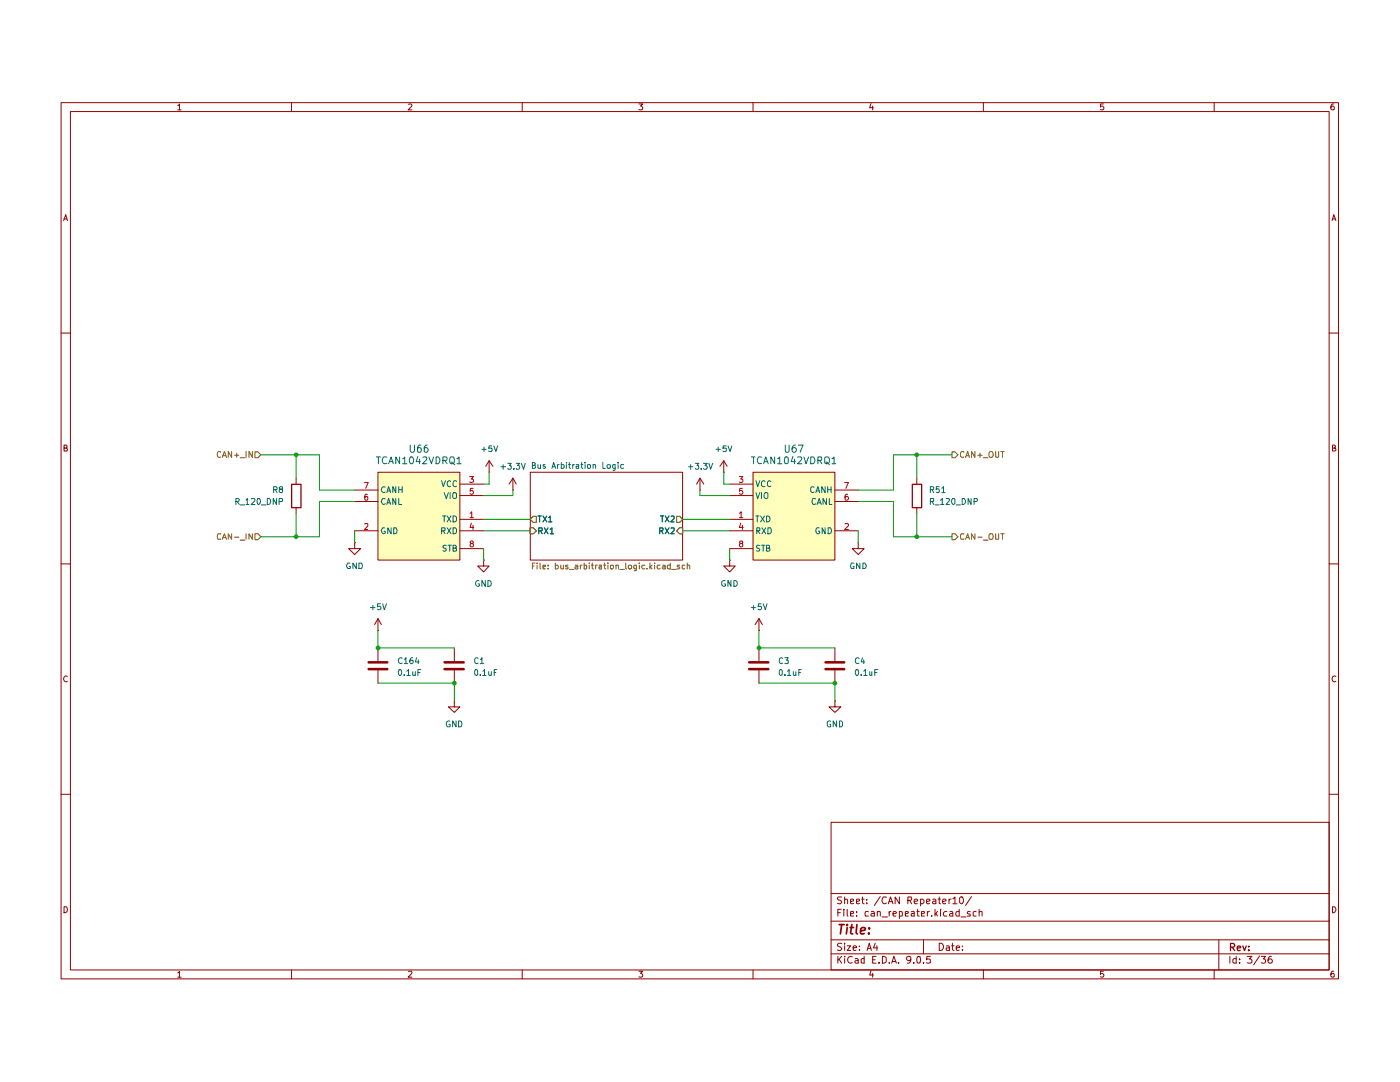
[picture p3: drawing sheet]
<svg xmlns="http://www.w3.org/2000/svg" width="279mm" height="216mm" viewBox="0 0 279 216" stroke-linecap="round" stroke-linejoin="round" font-family="sans-serif">
<g fill="none" stroke="#910000" stroke-width=".2">
<path d="M12.2 20.5h254.9v174.8h-254.9zM14.1 22.3h251.2v171.2h-251.2zM35.5 21.1l.3-.4v1.2M35.5 21.9h.6M58.2 20.5v1.8M81.5 20.8l.5-.1 .2 .4-.8 .8h.8M104.2 20.5v1.8M127.5 20.7h.8l-.5 .5 .5 .2-.1 .4h-.7M150.3 20.5v1.8M173.8 20.7l-.2 .8h.7M174.2 21.2v.7M196.3 20.5v1.8"/>
<path d="M220.2 20.7h-.6v.6l.4-.1 .3 .2-.1 .4h-.6M242.3 20.5v1.8M266.2 20.7h-.3a.73 .73 0 0 0 0 1.2l.4-.1v-.5l-.4-.1-.3 .2M12.7 44l.4-1.2 .4 1.2M12.8 43.7h.6M265.9 44l.3-1.2 .4 1.2M265.9 43.7h.6M12.2 66.5h1.9M265.3 66.5h1.8M12.8 89.4l.6-.1v-.3l-.2-.2h-.4v1.2h.6l.1-.3-.3-.3M265.9 89.4l.5-.1v-.4l-.5-.1v1.2h.5l.2-.3-.3-.3M12.2 112.5h1.9"/>
<path d="M265.3 112.5h1.8M13.5 135a.55 .55 0 0 0-.8 .5 .55 .55 0 0 0 .8 .5M266.6 135l-.2-.1a.6 .6 0 0 0-.6 .6 .6 .6 0 0 0 .6 .6l.2-.1M12.2 158.5h1.9M265.3 158.5h1.8M165.9 164.1h99.4v29.4h-99.4zM165.9 178.3h99.4M168 179h-.7l-.2 .2 .1 .3 .5 .2 .3 .4-.3 .2h-.6M168.6 179.6l.1-.2 .5 .2v.7M168.6 179v1.3M169.8 179.9l.5-.2v-.2h-.5v.8h.5M170.9 179.9l.6-.2v-.2h-.6v.8h.6"/>
<path d="M172 179.4h.5M172.1 179v1.2l.4 .1M173 179.5v.1M175.7 178.9l-1.2 1.8M176.9 179.1l-.6-.1a.71 .71 0 0 0-.3 .9 .71 .71 0 0 0 .9 .4v-.1M177.5 179.9h.6M179.5 179v1.3l-.9-1.3v1.3M181.2 179.7h.5a.42 .42 0 0 0 .2-.7h-.7v1.3M181.5 179.7l.4 .6M182.5 179.9l.6-.2-.1-.3-.5 .2v.6l.2 .1h.3M183.7 179.5l.4-.1 .3 .3v.4l-.3 .2h-.4M183.7 179.4v1.4"/>
<path d="M184.9 179.9l.7-.2-.2-.3h-.3l-.2 .2v.6l.2 .1h.4M186.2 179.5l.3-.1 .3 .2v.7M186.8 179.7l-.7 .3 .2 .3h.5M187.2 179.4h.5M187.4 179v1.3h.3M188.1 179.9l.7-.2-.2-.3h-.3l-.2 .2v.6l.2 .1h.4M189.4 179.4v.9M189.8 179.4l-.3 .1-.1 .2M190.2 179.3h.1l.3-.3v1.3M191.6 179.1l.5-.1a.89 .89 0 0 1-.2 1.3l-.4-.2zM193.9 178.9l-1.2 1.8M12.8 180.9h.4a.66 .66 0 0 1 .2 .8 .66 .66 0 0 1-.6 .4z"/>
<path d="M35.5 194.1l.3-.3v1.2M35.5 195h.6M58.2 193.5v1.8M81.5 193.9l.6-.1 .1 .3-.8 .9h.8M104.2 193.5v1.8M127.5 193.8h.8l-.5 .4 .5 .3-.1 .4h-.7M150.3 193.5v1.8M165.9 190.3h99.4M165.9 187.5h99.4M165.9 183.8h99.4M167.2 190.8v1.4M167.2 182.1h.5"/>
<path d="M167.5 191.4l.5 .8M167.9 181.4h-.7v1.4M168 188.3a.51 .51 0 0 0-.6-.1 .51 .51 0 0 0-.3 .4l.2 .2a.74 .74 0 0 1 .7 .6l-.3 .3-.6-.1M168 190.8l-.8 .8M168.4 181.4v.2M168.4 181.9v.9M168.6 190.8v.1M168.6 188.2v.2M168.6 188.7v1M168.6 191.3v.9M169.1 188.7h.7l-.7 1h.7M169.1 181.4v1.2l.1 .2"/>
<path d="M169.8 182.4l.5-.2v-.3h-.5v.9h.5M170.1 190.9a.66 .66 0 0 0-.9 .6 .66 .66 0 0 0 .9 .6M170.3 189.1h.6v-.3l-.5-.1-.1 .2v.7h.6M170.7 191.3h.5l.1 .9M170.9 182.7v.1M170.9 181.9v.2M171.3 191.6l-.7 .3 .2 .3 .5-.1M171.5 189.5v.2M171.5 188.8v.1M172.5 191.3h-.4l-.2 .1v.7h.6M172.5 190.8v1.4M173 180.2v.1"/>
<path d="M173.1 189.7l.4-1.5 .4 1.5M173.1 189.2h.7M173.3 181.9h-.4l-.3 .3 .1 .6h.6M173.8 193.7l-.2 .9h.7M173.9 181.9h.3l.3 .2v.7h-.6l-.1-.3 .7-.3M174.2 194.2v.8M174.2 191.5h.5M174.7 188.2l-.4 .9h.9M174.8 190.8h-.6v1.4h.6M175 188.7v1M175.1 182l.2-.1h.4v.9M175.1 181.9v.9"/>
<path d="M175.4 192.1v.1M176 183h1.1M176.1 190.8h.3l.5 .4v.7l-.5 .3h-.3zM177.3 180.3l.4-1.3 .5 1.3M177.5 192.1v.1M177.5 181.9v.9M177.8 181.9h-.3v.3M178 192.2l.4-1.4 .5 1.4M178.1 191.9h.6M178.2 182.4l.7-.2-.1-.3h-.4l-.2 .2 .1 .7h.5M179.3 192.1v.1M179.5 181.9h.3l.3 .1v.7l-.6 .1"/>
<path d="M179.5 181.9v1.4M180.7 182.4l.6-.2v-.3h-.6v.9h.6M181.8 191.4l-.3 .3h-.2l-.4-.3 .1-.5h.7a.97 .97 0 0 1-.3 1.3h-.3M181.9 181.9h.6v.9h-.6v-.4l.6-.2M182.4 192.1v.1M183 181.9h.5M183 190.9h.6v1.2h-.6zM183.1 181.4v1.2l.1 .2h.3M183.9 182.4l.6-.2v-.3h-.6v.9h.6M184.3 192.1v.1M184.3 187.5v2.8M185.1 181.9v.9"/>
<path d="M185.5 181.9l-.4 .3M185.7 190.8h-.7l-.1 .7 .2-.2 .5 .1 .1 .7h-.8M185.9 182.7v.1M186.6 181.4v1.4M186.8 182.3l.3 .5M187.1 181.9l-.5 .6M187.4 188.2a.73 .73 0 0 1 .9 .7 .73 .73 0 0 1-.9 .8zM187.7 181.4v.2M187.7 181.9v.9M188.9 188.8l.3-.1 .3 .2v.8M189 181.9h-.4l-.3 .3 .2 .6h.5M189.5 189.1h-.6l-.1 .2 .2 .4 .5-.1"/>
<path d="M189.6 181.9h.4l.2 .2v.7h-.6l-.1-.3 .7-.3M189.9 188.7h.5M190.1 188.2v1.2l.3 .3M190.2 180.3h.8M190.8 189.1h.7l-.1-.3-.4-.1-.2 .2 .1 .7h.5M191.4 181.4v1.4l-.6-.1a.6 .6 0 0 1 .2-.8h.4M191.8 183h1M192.1 189.5v.2M192.1 188.8v.1M193.6 181.9a.35 .35 0 0 0-.4 0 .35 .35 0 0 0-.2 .3l.6 .3v.3h-.6M194.8 181.9h-.3l-.3 .1v.7l.6 .1M195.4 182l.3-.1h.3v.9"/>
<path d="M195.4 181.4v1.4M196.3 193.5v1.8M220.2 193.8h-.6v.6l.4-.2 .3 .3-.1 .4h-.6M242.3 193.5v1.8M243.2 187.5v6M245.4 190.8v1.4M246.7 191.3h-.4l-.3 .2 .1 .6h.6M246.7 190.8v1.4M247.4 192.1v.1M247.4 191.3v.2M248.9 190.8h.9l-.5 .5 .5 .3v.5h-.9M251.4 190.8l-1.2 1.7"/>
<path d="M251.7 190.8h.9l-.5 .5 .4 .1 .1 .2-.1 .5h-.8M253.7 190.8a.57 .57 0 0 0-.6 .6l.1 .7h.6l.1-.5-.2-.3h-.4l-.2 .3M265.9 180.9h.5a.66 .66 0 0 1 .2 .8 .66 .66 0 0 1-.7 .4zM266.2 193.8l-.4 .1-.2 .8 .3 .3 .4-.1v-.5l-.2-.2h-.2l-.3 .3"/>
</g>
<path d="M245.6 189h.6l.2-.2-.1-.4-.1-.1h-.6v1.4M245.9 189l.5 .7M246.9 189.2l.7-.1-.1-.3h-.4l-.2 .1 .1 .7h.5M248 188.8l.4 .9 .3-.9M249.2 189.5v.2M249.2 188.8v.1" fill="none" stroke="#910000" stroke-width=".25"/>
<path d="M167.5 184.5h1M168 184.5l-.3 1.8M169.1 184.5v.2M169.1 185.1l-.2 1.2M169.7 185.1h.6M170 184.5l-.2 1.6v.2h.4M171 184.5l-.1 1.6 .2 .2M171.8 185.8l.8-.2v-.4a.6 .6 0 0 0-.8 .1v1h.7M173.4 186.2v.1M173.5 185.2v.1" fill="none" stroke="#910000" stroke-width=".34"/>
<path d="M106.4 103h.6v1.2h-.6l-.6-.6z" fill="#fff"/>
<path d="M106.4 103h.6v1.2h-.6l-.6-.6z" fill="none" stroke="#765500" stroke-width=".2"/>
<path d="M107.4 103h.6M107.7 103v1.1M108.4 103l.7 1.1M109.1 103l-.7 1.1M109.5 103.3l.3-.3v1.1M109.5 104.1h.6" fill="none" stroke="#006665" stroke-width=".2"/>
<path d="M135 105.9l.6-.6h.6v1.2h-.6z" fill="#fff"/>
<path d="M135.6 105.3h.6v1.2h-.6l-.6-.6z" fill="none" stroke="#765500" stroke-width=".2"/>
<path d="M131.7 105.9h.5l.1-.2-.1-.4h-.5v1.2M132 105.9l.3 .6M132.8 105.3l.7 1.2M133.5 105.3l-.7 1.2M133.9 105.4l.5-.1 .1 .5-.6 .7h.6" fill="none" stroke="#006665" stroke-width=".2"/>
<path d="M135 103h.6l.6 .6-.6 .6h-.6z" fill="#fff"/>
<path d="M135 103h.6l.6 .6-.6 .6h-.6z" fill="none" stroke="#765500" stroke-width=".2"/>
<path d="M131.8 103h.6M132.2 103v1.1M132.8 103l.7 1.1M133.5 103l-.7 1.1M133.9 103h.6v.5l-.6 .6h.6" fill="none" stroke="#006665" stroke-width=".2"/>
<path d="M105.8 105.3h.6l.6 .6-.6 .6h-.6z" fill="#fff"/>
<path d="M105.8 105.3h.6l.6 .6-.6 .6h-.6z" fill="none" stroke="#765500" stroke-width=".2"/>
<path d="M107.5 105.9l.7-.1v-.4l-.7-.1v1.2M107.9 105.9l.3 .6M108.6 105.3l.8 1.2M109.4 105.3l-.8 1.2M109.8 105.7l.3-.4v1.2M109.8 106.5h.7" fill="none" stroke="#006665" stroke-width=".2"/>
<path d="M105.8 94.2h30.4v17.6h-30.4z" fill="#fff"/>
<g fill="#ffb">
<path d="M150.3 94.2h16.3v17.6h-16.3z"/>
<path d="M75.4 94.2h16.4v17.6h-16.4z"/>
</g>
<path d="M106.4 103h.6v1.2h-.6l-.6-.6z" fill="#fff"/>
<path d="M106.4 103h.6v1.2h-.6l-.6-.6z" fill="none" stroke="#765500" stroke-width=".2"/>
<path d="M107.4 103h.6M107.7 103v1.1M108.4 103l.7 1.1M109.1 103l-.7 1.1M109.5 103.3l.3-.3v1.1M109.5 104.1h.6" fill="none" stroke="#006665" stroke-width=".2"/>
<path d="M135 105.9l.6-.6h.6v1.2h-.6z" fill="#fff"/>
<path d="M135.6 105.3h.6v1.2h-.6l-.6-.6z" fill="none" stroke="#765500" stroke-width=".2"/>
<path d="M131.7 105.9h.5l.1-.2-.1-.4h-.5v1.2M132 105.9l.3 .6M132.8 105.3l.7 1.2M133.5 105.3l-.7 1.2M133.9 105.4l.5-.1 .1 .5-.6 .7h.6" fill="none" stroke="#006665" stroke-width=".2"/>
<path d="M135 103h.6l.6 .6-.6 .6h-.6z" fill="#fff"/>
<path d="M135 103h.6l.6 .6-.6 .6h-.6z" fill="none" stroke="#765500" stroke-width=".2"/>
<path d="M131.8 103h.6M132.2 103v1.1M132.8 103l.7 1.1M133.5 103l-.7 1.1M133.9 103h.6v.5l-.6 .6h.6" fill="none" stroke="#006665" stroke-width=".2"/>
<path d="M105.8 105.3h.6l.6 .6-.6 .6h-.6z" fill="#fff"/>
<path d="M105.8 105.3h.6l.6 .6-.6 .6h-.6z" fill="none" stroke="#765500" stroke-width=".2"/>
<g fill="none" stroke="#006665" stroke-width=".2">
<path d="M150.9 95.9l.3 1.2 .4-1.2M150.9 98.3l.3 1.2 .4-1.2M152 98.3v1.2M152.6 98.5l.2-.2 .4 .2v.9l-.4 .1-.2-.2zM152.7 96.1l-.2-.2-.4 .2-.1 .8a.45 .45 0 0 0 .7 .1M153.8 96.1l-.3-.2-.3 .4v.6l.3 .2 .3-.1M162.5 97.2l-.4-.1-.3 .3v.6l.3 .3 .4-.1M162.7 99.6l-.5-.1a.72 .72 0 0 0 .4 1.2l.1-.2M162.8 98.3l.4-1.2 .4 1.2M162.9 98h.6M164.7 97.1v1.2l-.7-1.2v1.2M164.9 99.5v1.2l-.6-1.2v1.2"/>
<path d="M165.2 97.1v1.2M165.2 97.7h.7M165.5 99.5v1.2h.5M165.9 97.1v1.2M107.5 105.9l.7-.1v-.4l-.7-.1v1.2M107.9 105.9l.3 .6M108.6 105.3l.8 1.2M109.4 105.3l-.8 1.2M109.8 105.7l.3-.4v1.2M109.8 106.5h.7M150.9 103h.6M151 105.9l.6-.1v-.5h-.6v1.2"/>
<path d="M151.1 103v1.1M151.3 105.9l.3 .6M151.6 108.9l-.5-.1-.1 .2 .1 .4h.3l.2 .2v.3h-.6M151.8 103l.8 1.1M152 108.8h.7M152.1 105.3l.7 1.2M152.3 108.8v1.2M152.6 103l-.8 1.1M152.8 105.3l-.7 1.2M153 103l.6 .1 .1 .4-.1 .5-.4 .1h-.2zM153 109.4h.4l.2-.4-.2-.2h-.4v1.2l.6-.1 .1-.3-.3-.2M153.2 105.3h.6l.1 .3v.6l-.3 .3h-.4z"/>
<path d="M163.1 100.7l.4-1.2 .4 1.2M163.2 100.3h.5M163.5 105.3h-.4a.67 .67 0 0 0-.3 .7 .67 .67 0 0 0 .5 .5l.3-.2v-.3h-.3M164.7 105.3v1.2l-.6-1.2v1.2M165.3 105.3h.4a.66 .66 0 0 1 .2 .8 .66 .66 0 0 1-.6 .4z"/>
</g>
<g fill="none" stroke="#910000" stroke-width=".2">
<path d="M105.8 94.2h30.4v17.6h-30.4zM139.7 97.8h.1M139.7 95.4l.8 1.2M139.7 95.4l-.7 1.2M139.7 95.4v2.4M144.4 94.2h.1M144.4 91.9l.7 1.1M144.4 91.9l-.7 1.1M144.4 91.9v2.3M145.6 96.6h4.7M145.6 98.9h4.7M150.3 94.2h16.3v17.6h-16.3z"/>
<path d="M166.6 97.8h4.7M145.6 111.8v1.1h1.1l-1.1 1.2-1.2-1.2h1.2M145.6 111.8h.1M145.6 103.6h4.7M145.6 105.9h4.7M145.6 109.5h4.7M166.6 105.9h4.7M166.6 100.1h4.7M171.3 108.3v1.2h1.2l-1.2 1.2-1.2-1.2h1.2M171.3 108.3h.1M151.5 125.8h.1M151.5 123.4l-.8 1.2"/>
<path d="M151.5 123.4l.6 1.2M151.5 123.4v2.4M151.5 129.3v2.6M151.5 133.8v2.5M166.6 139.9v1.2h1.2l-1.2 1.1-1.2-1.1h1.2M166.6 139.9h.1M166.6 129.3v2.6M166.6 133.8v2.5"/>
</g>
<path d="M149.5 132.2h3.8M149.5 133.5h3.8M164.8 132.2h3.7M164.8 133.5h3.7" fill="none" stroke="#910000" stroke-width=".51"/>
<path d="M147.6 95.1h.6l-.4 .5h.4v.5l-.2 .2-.4-.1M148.2 97.4h-.5l-.1 .6 .1-.1 .5 .1v.5l-.5 .1-.1-.1M168.6 96.3h.7l-.5 1.1M169.2 98.6h-.4l-.1 .3v.7l.4 .2 .2-.2v-.3l-.2-.2h-.4v.2M147.6 102.4l.3-.3v1.2M147.6 103.3h.6M147.8 104.4l-.2 .8h.7M147.8 108.5l-.2-.3 .2-.3 .4 .1v.2l-.2 .3a.36 .36 0 0 0-.4 .4 .36 .36 0 0 0 .5 .2 .36 .36 0 0 0 .1-.6h-.2M148.2 104.8v.9M168.7 104.6l.5-.1 .1 .3-.7 .9h.7" fill="none" stroke="#b90000" stroke-width=".2"/>
<path d="M190 106.5h.6l.6 .6-.6 .6h-.6z" fill="#fff"/>
<path d="M190 106.5h.6l.6 .6-.6 .6h-.6zM192.4 106.6l-.5-.1-.2 .3v.6l.2 .2 .5-.1M192.7 107.6l.4-1.1 .4 1.1M192.9 107.3h.5M194.6 106.5v1.1l-.7-1.1v1.1M195.2 107.2h.8M196.3 107.8h.9M197.5 106.5h.5l.2 .3-.2 .8h-.5l-.1-.3zM198.7 106.5l.1 1.1 .5-.1v-1M199.7 106.5h.7M200.1 106.5v1.1" fill="none" stroke="#765500" stroke-width=".2"/>
<path d="M190 90.2h.6l.6 .6-.6 .6h-.6z" fill="#fff"/>
<path d="M190 90.2h.6l.6 .6-.6 .6h-.6zM192.4 90.3l-.2-.2-.4 .2-.1 .7a.45 .45 0 0 0 .7 .2M192.7 91.3l.4-1.2 .4 1.2M192.9 90.9h.5M194.6 90.1v1.2l-.7-1.2v1.2M195.2 90.8h.8M195.6 90.4v.9M196.3 91.4h.9M197.4 90.3l.3-.2 .4 .2 .1 .6-.2 .3-.3 .1-.3-.2zM198.7 90.1v1.1l.2 .1 .4-.1v-1.1M199.7 90.1h.7M200.1 90.1v1.2" fill="none" stroke="#765500" stroke-width=".2"/>
<path d="M182.1 96.6h1.8v4.7h-1.8z" fill="none" stroke="#910000" stroke-width=".25"/>
<g fill="none" stroke="#910000" stroke-width=".2">
<path d="M70.8 97.8h4.6M75.4 94.2h16.4v17.6h-16.4zM91.8 96.6h4.7M91.8 98.9h4.7M97.6 94.2h.1M97.6 91.9l-.7 1.1M97.6 91.9l.8 1.1M97.6 91.9v2.3M102.4 97.8h.1M102.4 95.4l-.8 1.2M102.4 95.4l.6 1.2M102.4 95.4v2.4"/>
<path d="M183 95.4v1.2M70.8 108.3v1.2h1.2l-1.2 1.2-1.2-1.2h1.2M70.8 108.3h.1M70.8 105.9h4.6M70.8 100.1h4.6M91.8 103.6h4.7M91.8 105.9h4.7M91.8 109.5h4.7M96.5 111.8v1.1h1.1l-1.1 1.2-1.2-1.2h1.2M96.5 111.8h.1M183 101.3v1.1"/>
</g>
<path d="M72.7 96.3h.8l-.5 1.1M73.3 98.6h-.3l-.2 .3v.7l.2 .2 .4-.2v-.5h-.4l-.2 .2M93.7 95.1h.8l-.4 .5h.3l.1 .5-.3 .2-.5-.1M94.4 97.4h-.5l-.1 .6 .2-.1 .4 .1v.5l-.4 .1-.2-.1M72.8 104.6l.5-.1 .1 .5-.7 .7h.7M93.8 102.4l.3-.3v1.2M93.8 103.3h.7M94.1 104.4l-.3 .8h.8M94.1 108.5l-.3-.3 .3-.3 .3 .1 .1 .2-.3 .3a.36 .36 0 0 0-.4 .4 .36 .36 0 0 0 .5 .2 .36 .36 0 0 0 .1-.6h-.2M94.4 104.8v.9" fill="none" stroke="#b90000" stroke-width=".2"/>
<g fill="none" stroke="#006665" stroke-width=".2">
<path d="M76.9 97.2a.55 .55 0 0 0-.8 .5 .55 .55 0 0 0 .8 .5M76.9 99.6l-.5-.1a.67 .67 0 0 0-.3 .7 .67 .67 0 0 0 .5 .5l.3-.2M77.2 98.3l.4-1.2 .4 1.2M77.3 98h.6M79 97.1v1.2l-.6-1.2v1.2M79 99.5v1.2l-.6-1.2v1.2M79.6 99.5v1.2h.6M79.6 97.1v1.2M79.6 97.7h.7M80.3 97.1v1.2M88.1 95.9l.4 1.2 .4-1.2M88.6 98.3l.5 1.2 .4-1.2"/>
<path d="M89.8 98.3v1.2M89.9 96.1a.43 .43 0 0 0-.5 0 .43 .43 0 0 0-.2 .5l.1 .3 .3 .2 .3-.1M90.6 98.3l.5 .2v.8l-.5 .2a.78 .78 0 0 1 0-1.2zM91.1 96.1l-.2-.2-.4 .2-.1 .8a.45 .45 0 0 0 .7 .1M76.8 105.3h-.4a.67 .67 0 0 0-.3 .7 .67 .67 0 0 0 .5 .5l.3-.2v-.3h-.3M77.2 100.7l.4-1.2 .4 1.2M77.3 100.3h.6M78.1 105.3v1.2l-.7-1.2v1.2M78.6 105.3h.4a.66 .66 0 0 1 .2 .8 .66 .66 0 0 1-.6 .4zM88.1 105.9l.7-.1v-.4l-.7-.1v1.2M88.3 103h.7M88.5 105.9l.3 .6"/>
<path d="M88.6 103v1.1M89.1 108.9h-.6a.44 .44 0 0 0 0 .4 .44 .44 0 0 0 .5 .2v.4h-.6M89.2 103l.8 1.1M89.2 105.3l.8 1.2M89.4 108.8h.7M89.7 108.8v1.2M90 103l-.8 1.1M90 105.3l-.8 1.2M90.4 103h.4l.3 .2v.7l-.3 .2h-.4zM90.4 105.3h.5l.2 .3v.6l-.3 .3h-.4zM90.4 109.4h.4l.3-.4-.3-.2h-.4v1.2h.5l.2-.1v-.4l-.3-.1"/>
</g>
<path d="M50.9 106.5h.6l.6 .6-.6 .6h-.6z" fill="#fff"/>
<path d="M44 106.6l-.5-.1-.2 .5 .2 .6 .5-.1M44.4 107.6l.4-1.1 .4 1.1M44.5 107.3h.5M46.2 106.5v1.1l-.7-1.1v1.1M46.8 107.2h.9M47.9 107.8h.9M49.1 106.5v1.1M50.4 106.5v1.1l-.7-1.1v1.1M50.9 106.5h.6l.6 .6-.6 .6h-.6z" fill="none" stroke="#765500" stroke-width=".2"/>
<path d="M50.9 90.2h.6l.6 .6-.6 .6h-.6z" fill="#fff"/>
<g fill="none" stroke="#765500" stroke-width=".2">
<path d="M44 90.3l-.1-.2a.6 .6 0 0 0-.6 .6 .6 .6 0 0 0 .6 .6l.1-.1M44.4 91.3l.4-1.2 .4 1.2M44.5 90.9h.5M46.2 90.1v1.2l-.7-1.2v1.2M46.8 90.8h.9M47.2 90.4v.9M47.9 91.4h.9M49.1 90.1v1.2M50.4 90.1v1.2l-.7-1.2v1.2M50.9 90.2h.6l.6 .6-.6 .6h-.6zM106.3 112.9h.3M106.8 112.3h-.5v1.2"/>
<path d="M107.2 112.3v.1M107.2 112.8v.7M107.8 112.3v1.1l.1 .1M108.4 113.1l.5-.1-.1-.2h-.4v.7h.4M109.4 113.5h.1M109.4 112.8v.1M110.8 112.8h.4l.2 .1-.1 .6h-.5M110.8 112.3v1.2M111.9 112.8v.7h.5M112.4 112.8v.7M113.4 112.8h-.5v.1v.2l.5 .1v.3h-.5M113.6 113.6h1"/>
<path d="M114.8 112.8h.4l.1 .7M115.3 113l-.5 .1-.1 .2 .2 .2h.4M115.8 112.8v.7M116.2 112.8l-.4 .1M116.6 112.8l.5 .1v.6h-.5M116.6 112.3v1.2M117.6 112.3v.1M117.6 112.8v.7M118 112.8h.4M118.2 112.3v1.1l.2 .1M118.9 112.8v.7M119.2 112.8h-.2l-.1 .1"/>
<path d="M119.5 112.8h.6v.7M120.1 113l-.6 .1v.4h.6M120.5 112.8h.4M120.6 112.3v1.1l.3 .1M121.3 112.3v.1M121.3 112.8v.7M121.8 112.9l.5-.1v.7h-.5zM122.9 112.9l.5-.1v.7M122.9 112.8v.7M123.7 113.6h.9M124.9 112.3v1.2h.1M125.4 112.9l.2-.1h.3l.2 .1-.1 .6h-.5z"/>
<path d="M127 113.5h-.4v-.7h.4v1l-.4 .1M127.6 112.3v.1M127.6 112.8v.7M128.7 112.8h-.5l-.1 .5a.36 .36 0 0 0 .6 .2M129.1 113.5h.1M129.7 112.3v1.2M129.8 113.1l.3 .4M130.1 112.8l-.4 .4M130.6 112.3v.1M130.6 112.8v.7M131.7 112.8h-.5l-.1 .5a.36 .36 0 0 0 .6 .2M132.2 112.8h.5l.1 .7"/>
<path d="M132.8 113l-.6 .1v.2l.1 .2h.5M133.8 112.8h-.5l-.1 .1 .1 .6h.5M133.8 112.3v1.2M134 113.6h1M135.6 112.8h-.4l-.1 .1 .1 .2 .4 .1v.3h-.5M136.6 112.8l-.5 .1v.6h.5M137.2 112.9l.4-.1 .1 .7M137.2 112.3v1.2"/>
</g>
<path d="M58.2 96.6h1.9v4.7h-1.9z" fill="none" stroke="#910000" stroke-width=".25"/>
<path d="M59.1 95.4v1.2M59.1 101.3v1.1M75.4 125.8h.1M75.4 123.4v2.4M75.4 129.3v2.6M75.4 133.8v2.5M75.4 123.4l-.6 1.2M75.4 123.4l.7 1.2M90.7 139.9v1.2h1.1l-1.1 1.1-1.2-1.1h1.2M90.7 139.9h.1M90.7 129.3v2.6M90.7 133.8v2.5" fill="none" stroke="#910000" stroke-width=".2"/>
<path d="M73.6 132.2h3.7M73.6 133.5h3.7M88.7 132.2h3.8M88.7 133.5h3.8" fill="none" stroke="#910000" stroke-width=".51"/>
<g fill="none" stroke="#090" stroke-width=".2">
<path d="M52.1 90.8h11.7v7h7M59.1 90.8v4.6M97.6 94.2v2.4h-1.1M102.4 97.8v1.1h-5.9M139.7 97.8v1.1h5.9M144.4 94.2v2.4h1.2M183 90.8v4.6M190 90.8h-11.7v7h-7M59.1 102.4v4.7M70.8 100.1h-7v7h-11.7M70.8 105.9v2.4M96.5 105.9h9.3"/>
<path d="M96.5 103.6h9.3M96.5 109.5v2.3M136.2 105.9h9.4M136.2 103.6h9.4M145.6 109.5v2.3M171.3 100.1h7v7h11.7M171.3 105.9v2.4M183 102.4v4.7M75.4 136.3h15.3v3.6M75.4 125.8v3.5h15.3M151.5 136.3h15.1v3.6M151.5 125.8v3.5h15.1"/>
</g>
<g fill="none" stroke="#006665" stroke-width=".2">
<path d="M106.3 92.9h.3l.2-.3v-.2l-.5-.1v1.2h.4l.1-.1v-.4l-.2-.1M107.4 92.7v.6l.1 .2 .4-.1M107.9 92.7v.8M108.8 92.7h-.3l-.1 .2 .5 .4-.2 .2-.3-.1M110.1 93.5l.4-1.2 .4 1.2M110.2 93.1h.5M111.2 92.7v.8M111.6 92.7l-.4 .2M112 92.7h.4l.2 .2-.1 .5h-.5M112 92.3v1.2M113 92.3v.1M113 92.7v.8"/>
<path d="M113.5 92.7h.4M113.6 92.3v1l.3 .2M114.3 92.7v.8M114.6 92.7h-.2l-.1 .2M115 92.7h.5v.8M115.5 93h-.5v.4h.5M115.9 92.7h.4M116.1 92.3v1l.2 .2M116.8 92.3v.1M116.8 92.7v.8M117.3 92.8l.5-.1v.7h-.5zM118.4 92.8l.4-.1 .1 .8"/>
<path d="M118.4 92.7v.8M120.3 92.3v1.2h.5M121.3 92.7h.4l.1 .2v.3l-.2 .3-.4-.1v-.2v-.3zM122.8 93.4h-.5v-.7h.5v1l-.2 .2-.3-.1M123.4 92.3v.1M123.4 92.7v.8M124.5 92.7h-.6v.5a.36 .36 0 0 0 .6 .2"/>
</g>
<path d="M106.4 103h.6v1.2h-.6l-.6-.6z" fill="#fff"/>
<path d="M106.4 103h.6v1.2h-.6l-.6-.6z" fill="none" stroke="#765500" stroke-width=".2"/>
<path d="M107.4 103h.6M107.7 103v1.1M108.4 103l.7 1.1M109.1 103l-.7 1.1M109.5 103.3l.3-.3v1.1M109.5 104.1h.6" fill="none" stroke="#006665" stroke-width=".2"/>
<path d="M135 105.9l.6-.6h.6v1.2h-.6z" fill="#fff"/>
<path d="M135.6 105.3h.6v1.2h-.6l-.6-.6z" fill="none" stroke="#765500" stroke-width=".2"/>
<path d="M131.7 105.9h.5l.1-.2-.1-.4h-.5v1.2M132 105.9l.3 .6M132.8 105.3l.7 1.2M133.5 105.3l-.7 1.2M133.9 105.4l.5-.1 .1 .5-.6 .7h.6" fill="none" stroke="#006665" stroke-width=".2"/>
<path d="M135 103h.6l.6 .6-.6 .6h-.6z" fill="#fff"/>
<path d="M135 103h.6l.6 .6-.6 .6h-.6z" fill="none" stroke="#765500" stroke-width=".2"/>
<path d="M131.8 103h.6M132.2 103v1.1M132.8 103l.7 1.1M133.5 103l-.7 1.1M133.9 103h.6v.5l-.6 .6h.6" fill="none" stroke="#006665" stroke-width=".2"/>
<path d="M105.8 105.3h.6l.6 .6-.6 .6h-.6z" fill="#fff"/>
<path d="M105.8 105.3h.6l.6 .6-.6 .6h-.6z" fill="none" stroke="#765500" stroke-width=".2"/>
<path d="M107.5 105.9l.7-.1v-.4l-.7-.1v1.2M107.9 105.9l.3 .6M108.6 105.3l.8 1.2M109.4 105.3l-.8 1.2M109.8 105.7l.3-.4v1.2M109.8 106.5h.7" fill="none" stroke="#006665" stroke-width=".2"/>
<g fill="#090">
<circle cx="183" cy="90.8" r=".47"/>
<circle cx="183" cy="107.1" r=".47"/>
<circle cx="166.6" cy="136.3" r=".47"/>
<circle cx="151.5" cy="129.3" r=".47"/>
<circle cx="59.1" cy="90.8" r=".47"/>
<circle cx="59.1" cy="107.1" r=".47"/>
<circle cx="75.4" cy="129.3" r=".47"/>
<circle cx="90.7" cy="136.3" r=".47"/>
</g>
<g fill="none" stroke="#006665" stroke-width=".2">
<path d="M49.1 99.8l.3-.3v1.2M50.2 99.6l.5-.1 .2 .3-.8 .9h.8M51.4 99.6l.1-.1a.6 .6 0 0 1 .6 .4 .6 .6 0 0 1-.3 .7l-.2 .1-.2-.2zM53.3 99.5h.5a.66 .66 0 0 1 .2 .7 .66 .66 0 0 1-.7 .5zM54.6 97.7h.6l.1-.5-.7-.1v1.2M54.9 97.7l.4 .6M55.2 99.5v1.2l-.7-1.2v1.2M56 97.6l-.3-.2 .3-.3 .4 .1v.3a.51 .51 0 0 0-.6 .7h.6v-.5l-.2-.1M75.1 91.2h.8M75.5 91.2v1.3M77.2 91.3l-.7-.1a.71 .71 0 0 0-.2 .9 .71 .71 0 0 0 .8 .4h.1M77.6 92.5l.5-1.3 .4 1.3"/>
<path d="M77.7 92.1h.7M79.8 91.2v1.3l-.8-1.3v1.3M80.3 91.5h.2l.3-.3v1.3M80.3 92.5h.9M81.9 91.3l.1-.1a.69 .69 0 0 1 .6 .5 .69 .69 0 0 1-.3 .8h-.1a.73 .73 0 0 1-.6-.5 .73 .73 0 0 1 .3-.7zM81.9 88.8v1.1l.2 .4h.4l.2-.4v-1.1M83.4 91.1l-.3 1h.8M83.7 91.6v.9M84 88.8h-.3a.92 .92 0 0 0-.1 1.5l.4-.1 .1-.6-.3-.3h-.2l-.3 .3M84.4 91.3l.7-.1 .1 .3-.9 1h.9M85.3 88.8h-.3l-.3 .4v.9l.5 .2 .2-.4v-.3l-.2-.3h-.3l-.2 .3M85.6 91.2l.5 1.3 .4-1.3"/>
<path d="M87 91.2h.5a.76 .76 0 0 1 .3 .8 .76 .76 0 0 1-.8 .5zM88.4 91.9h.7l.1-.3v-.3l-.8-.1v1.3M88.7 91.9l.5 .6M89.9 91.2h.6l.1 .2a1.02 1.02 0 0 1-.1 1.1h-.2a.46 .46 0 0 1-.6-.4zM90 92.2l.8 .5M91.2 91.5h.2l.2-.3v1.3M91.2 92.5h.8M96.2 89.7h.8M96.6 89.2v.9M98.1 89h-.5l-.1 .5 .6-.1v.7l-.6-.1M98.5 89l.5 1.1 .3-1.1M100 93.1h.9"/>
<path d="M100.4 92.7v.9M101.3 92.5h.7l-.3 .4 .3 .1v.5l-.1 .1h-.4l-.2-.1M102.5 93.5v.1M103 92.5h.7l-.4 .4 .3 .1v.6h-.4l-.2-.1M104.1 92.5l.4 1.1 .3-1.1M137.4 93.1h.9M137.8 92.7v.9M138.8 92.5h.6l-.3 .4 .3 .1v.5l-.1 .1h-.4l-.1-.1M140 93.5v.1M140.4 92.5h.7l-.4 .4 .4 .1v.6h-.6l-.1-.1M141.5 92.5l.3 1.1 .4-1.1M142.9 89.7h.9"/>
<path d="M143.3 89.2v.9M144.9 89h-.5l-.1 .5 .6-.1v.6h-.6M145.3 89l.4 1.1 .3-1.1M149.9 91.2h.8M150.4 91.2v1.3M152 91.3l-.6-.1a.7 .7 0 0 0-.3 .8 .7 .7 0 0 0 .8 .5h.1M152.4 92.5l.4-1.3 .5 1.3M152.6 92.1h.6M154.6 91.2v1.3l-.8-1.3v1.3M155.2 91.5h.2l.2-.3v1.3M155.2 92.5h.8M156.7 91.2h.4l.2 .2v.9l-.3 .2h-.4l-.1-.5z"/>
<path d="M156.7 88.8v1.1l.3 .4 .5-.2v-1.3M158.2 91.1l-.3 1h.8M158.6 91.6v.9M158.7 88.8h-.2a.93 .93 0 0 0-.3 1.4l.5 .1 .2-.4v-.3l-.2-.3h-.3l-.3 .3M159.2 91.3l.6-.1 .2 .2-.1 .4-.7 .7h.8M159.3 88.8h1l-.6 1.5M160.4 91.2l.5 1.3 .5-1.3M161.8 91.2h.6a.76 .76 0 0 1 .2 .9 .76 .76 0 0 1-.8 .4zM163.2 91.9h.7v-.7h-.7v1.3M163.6 91.9l.4 .6M164.6 91.4l.2-.2h.5a.86 .86 0 0 1 0 1.3h-.4l-.3-.1zM164.8 92.2l.7 .5"/>
<path d="M166 91.5h.2l.3-.3v1.3M166 92.5h.8M185.7 97.7h.6v-.5l-.6-.1v1.2M186 97.7l.3 .6M187.4 97.1h-.5v.6l.1-.2 .4 .2v.5h-.5M187.7 99.8l.3-.3v1.2M188 97.4l.3-.3v1.2M188 98.3h.6M188.8 99.6l.6-.1 .1 .1-.1 .4-.6 .7h.7M190.1 99.5h.3l.2 .1v.8l-.3 .3a.71 .71 0 0 1-.2-1.2zM192 99.5h.4a.66 .66 0 0 1 .3 .7 .66 .66 0 0 1-.7 .5zM193.8 99.5v1.2l-.6-1.2v1.2"/>
<path d="M47.1 100.1l.6-.1v-.4l-.1-.1h-.5v1.2M47.3 100.1l.4 .6M47.9 100.8h.9M49.1 100.7h.6M52.2 100.8h.9M55.7 100.1l.7-.1v-.4l-.7-.1v1.2M69.8 112.3h-.4l-.2 .6 .2 .6 .5-.1v-.4h-.2M71.1 112.3v1.2l-.7-1.2v1.2M71.6 112.3h.5l.2 .3v.6l-.2 .3h-.5zM95.6 115.9a.54 .54 0 0 0-.7 .6 .54 .54 0 0 0 .8 .4v-.4h-.3M96.9 115.8v1.2l-.7-1.2v1.2M97.4 115.8l.6 .2v.3v.5l-.4 .2h-.2z"/>
<path d="M144.7 115.9l-.3-.1a.61 .61 0 0 0-.4 .6 .61 .61 0 0 0 .5 .6l.3-.1v-.4h-.3M145.9 115.8v1.2l-.6-1.2v1.2M146.5 115.8l.6 .2v.3v.5l-.4 .2h-.2zM170.4 112.3h-.5l-.1 .2v.5l.1 .5h.5v-.5h-.1M171.6 112.3v1.2l-.7-1.2v1.2M172.2 112.3h.4l.2 .3 .1 .4-.3 .5h-.4zM185.7 100.1l.6-.1v-.4l-.6-.1v1.2M186 100.1l.3 .6M186.6 100.8h.8M187.7 100.7h.7M190.8 100.8h.9M194.4 100.1l.6-.1v-.5h-.6v1.2"/>
<path d="M73.9 121.2h.9M74.4 120.8v.9M75.9 120.5h-.5v.6l.5-.1 .1 .2-.1 .4h-.5M76.4 120.5l.3 1.2 .4-1.2M79.6 133.7l.3-.1a.69 .69 0 0 1-.1 1.2l-.3-.5zM80.3 131.4l-.3-.2a.6 .6 0 0 0-.5 .6 .6 .6 0 0 0 .5 .6l.3-.1M80.7 134.6v.2M80.7 131.6l.3-.4v1.2M80.7 132.4h.7M81.2 133.9l.3-.3v1.2M81.2 134.8h.7M82.4 134v.7l.3 .1 .2-.2"/>
<path d="M82.4 131.2h-.3a.73 .73 0 0 0-.1 1.2l.4-.1 .1-.4-.1-.2h-.5l-.1 .2M82.9 134v.8M83.1 131.2l-.2 .9h.7M83.4 134.2h.4M83.5 131.7v.7M84 133.6h-.6v1.2M94.8 133.7l.3-.1 .2 .3v.6l-.2 .3-.4-.3zM95.4 131.4l-.3-.2-.4 .4v.6l.4 .2 .3-.1M95.8 134.6v.2M95.8 131.6h.2l.2-.4v1.2M95.8 132.4h.7M96.3 133.9l.4-.3v1.2"/>
<path d="M96.3 134.8h.7M97.5 134v.6l.2 .2 .3-.2M98 134v.8M98.6 134.2h.4M99.1 133.6h-.5v1.2M149.9 121.2h.9M150.4 120.8v.9M151.9 120.5h-.5l-.1 .6 .6-.1v.6h-.6M152.3 120.5l.4 1.2 .4-1.2M155.6 133.7l.3-.1 .2 .3v.6l-.2 .3-.4-.3zM156.2 131.4l-.3-.2-.4 .4v.6l.4 .2 .3-.1M156.6 134.6v.2"/>
<path d="M156.6 131.2h.7l-.3 .5 .3 .1v.5h-.7M157.1 133.9l.4-.3v1.2M157.1 134.8h.7M158.3 134v.6l.2 .2 .3-.2M158.8 134v.8M159.4 134.2h.4M159.9 133.6h-.5v1.2M170.8 133.7l.3-.1a.69 .69 0 0 1-.2 1.2l-.2-.5zM171.4 131.4l-.2-.2a.6 .6 0 0 0-.5 .6 .6 .6 0 0 0 .5 .6l.2-.1M171.9 134.6v.2M172.1 131.2l-.2 .9h.6M172.4 133.9l.3-.3v1.2"/>
<path d="M172.4 134.8h.7M172.4 131.7v.7M173.6 134v.7l.3 .1 .1-.2M174 134v.8M174.6 134.2h.4M175.2 133.6h-.6v1.2M89.7 143.9v-.1a.66 .66 0 0 0-.6 .5 .66 .66 0 0 0 .2 .7l.5-.1v-.4h-.2M91 143.8v1.2l-.7-1.2v1.2M91.5 143.8a.66 .66 0 0 1 .7 .5 .66 .66 0 0 1-.3 .7h-.4zM165.8 143.9l-.4-.1-.3 .4v.6l.2 .2h.5v-.5h-.2M167 143.8v1.2l-.7-1.2v1.2M167.6 143.8l.4 .1 .1 .3v.6l-.1 .2h-.4z"/>
</g>
</svg>
